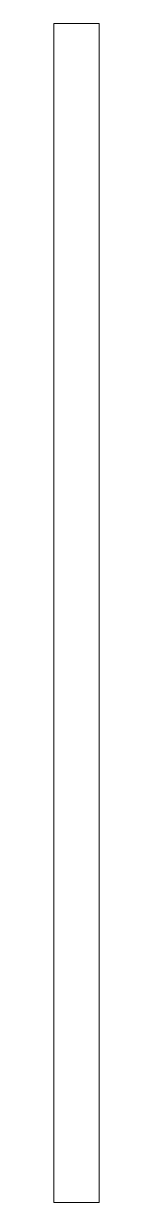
# Model space of a CAD drawing. Header units: millimetres. Extents: x -1.3 to 0, y -16.8 to 16.9.
import ezdxf

# ---------------------------------------------------------------- set-up
doc = ezdxf.new("R2010")
doc.units = ezdxf.units.MM
doc.header["$LTSCALE"] = 0.5
doc.layers.get('0').update_dxf_attribs({"color": 9, "lineweight": 15})

msp = doc.modelspace()

# ---------------------------------------------------------------- linework, layer by layer
at = {"ltscale": 0.5}
for p, q in [((-1.3, 16.85), (-1.3, -16.85)), ((0, 16.85), (-1.3, 16.85)), ((0, 16.85), (0, -16.85)), ((0, -16.85), (-1.3, -16.85))]:
    msp.add_line(p, q, dxfattribs=at)

doc.saveas('drawing.dxf')
